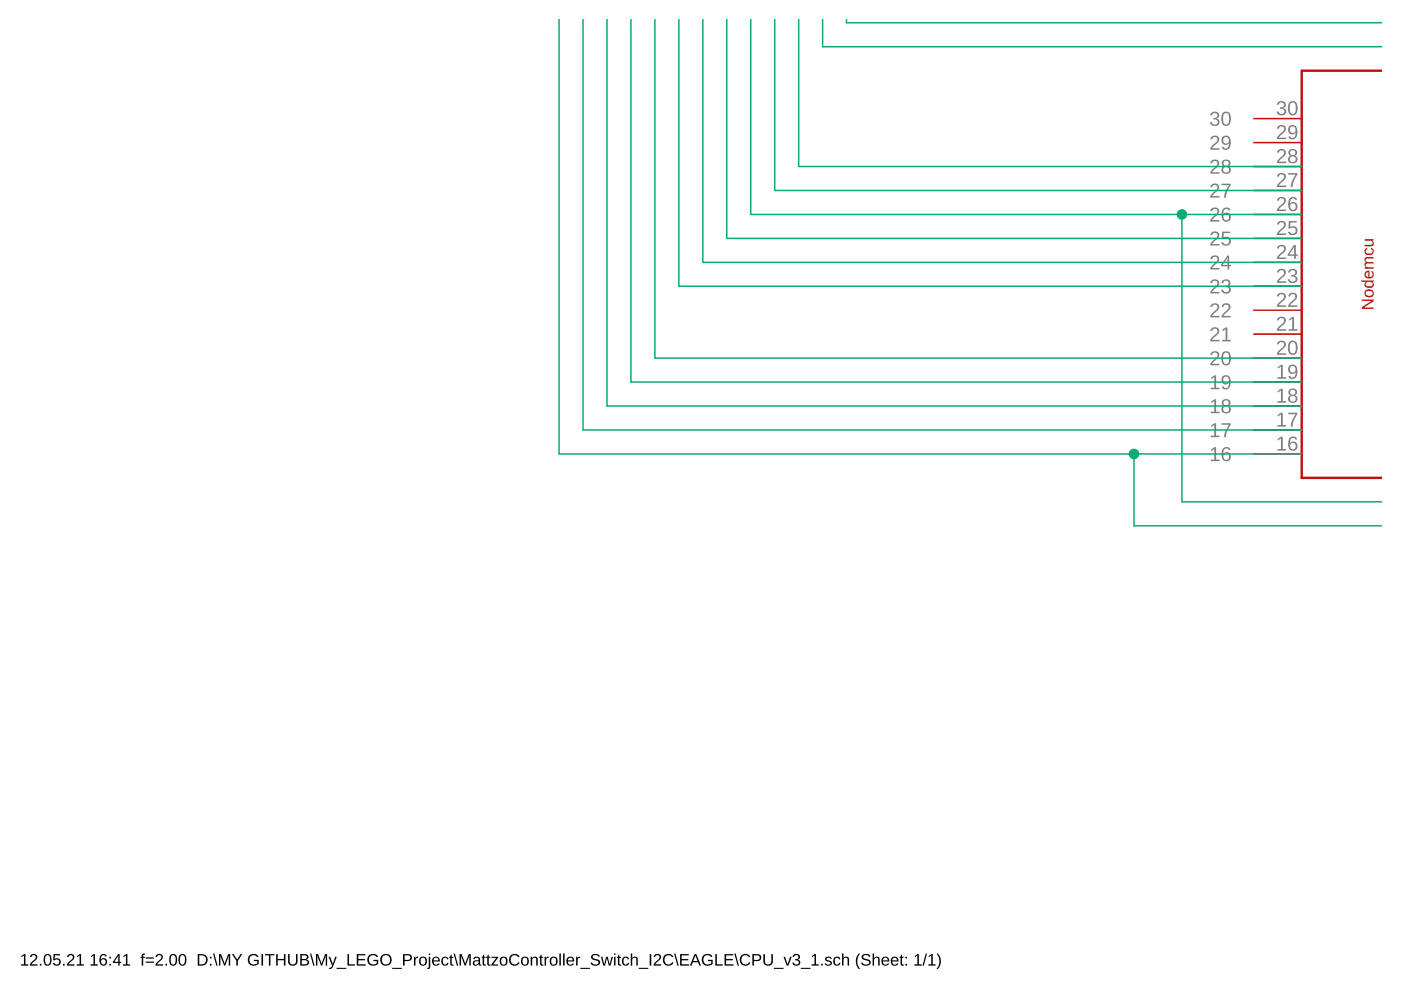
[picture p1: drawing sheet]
<svg xmlns="http://www.w3.org/2000/svg" width="297mm" height="210mm" viewBox="0 0 297 210" stroke-linecap="round" stroke-linejoin="round" font-family="sans-serif">
<path d="M4.5 202.7l.6-.4h.3v2.2h.6v.2h-1.5v-.2h.6v-1.9l-.6 .4zM6.6 202.4a.79 .79 0 0 1 1.2 .2 .79 .79 0 0 1-.4 1.1l-.7 .8h1.2v.2h-1.6l.1-.4 .6-.6a.72 .72 0 0 0 .3-1.2l-.5 .1-.1 .3h-.4zM8.4 204.3h.4v.4h-.4zM9.6 202.4a.91 .91 0 0 1 1.1 .1 .91 .91 0 0 1 .2 1 .89 .89 0 0 1-.3 1.1 .89 .89 0 0 1-1.1-.2l-.2-.5v-.8zM9.8 202.6a1.65 1.65 0 0 0 .1 1.9h.2a1.12 1.12 0 0 0 .5-1.6l-.3-.4zM11.4 202.3h1.3v.3h-1.1v.7a.83 .83 0 0 1 1.1 .2 .83 .83 0 0 1-.1 1.1 .83 .83 0 0 1-1.1 0l-.3-.4 .3-.1a.55 .55 0 0 0 .8 .3 .55 .55 0 0 0 .1-.9 .55 .55 0 0 0-.8 .1h-.3zM13.4 204.3h.3v.4h-.3zM14.5 202.4a.79 .79 0 0 1 1.2 .2 .79 .79 0 0 1-.5 1.1l-.7 .8h1.3v.2h-1.6l.1-.4 .5-.6a.72 .72 0 0 0 .4-1.2l-.5 .1-.2 .3h-.3zM16.3 202.7l.6-.4h.3v2.2h.6v.2h-1.5v-.2h.6v-1.9l-.6 .4zM19.3 202.7l.5-.4h.3v2.2h.6v.2h-1.5v-.2h.6v-1.9l-.5 .4zM21.5 202.4a.76 .76 0 0 1 1.1 .4h-.3a.51 .51 0 0 0-.6-.2 .51 .51 0 0 0-.3 .6v.3a.79 .79 0 0 1 1.1 0 .79 .79 0 0 1-.1 1.1 .79 .79 0 0 1-1.1-.1 1.85 1.85 0 0 1 .2-2.1zM21.4 203.9a.52 .52 0 0 0 1 0 .52 .52 0 0 0-1 0zM23.2 202.9h.3v.3h-.3zM23.2 204.4h.3v.3h-.3zM25 202.3h.4v1.6h.3v.3h-.3v.5h-.3v-.5h-1.2v-.3zM25.1 202.6l-.9 1.3h.9zM26.2 202.7l.5-.4h.3v2.2h.6v.2h-1.5v-.2h.6v-1.9l-.5 .4zM30.2 202.3l.5-.1v.2l-.3 .2v.3h.3v.2h-.3v1.6h-.3v-1.6h-.3v-.2h.3zM30.9 203h1.7v.2h-1.7zM30.9 203.9h1.7v.2h-1.7zM33.2 202.4a.79 .79 0 0 1 1.3 .2 .79 .79 0 0 1-.5 1.1l-.7 .8h1.3v.2h-1.6l.1-.4 .5-.6a.72 .72 0 0 0 .4-1.2l-.6 .1-.1 .3h-.3zM35.1 204.3h.3v.4h-.3zM36.2 202.4a.91 .91 0 0 1 1.1 .1 .91 .91 0 0 1 .3 1 .89 .89 0 0 1-.4 1.1 .89 .89 0 0 1-1.1-.2l-.2-.5v-.8zM36.4 202.6a1.65 1.65 0 0 0 .1 1.9h.2a1.12 1.12 0 0 0 .5-1.6l-.3-.4zM38.2 202.4a.91 .91 0 0 1 1.1 .1 .91 .91 0 0 1 .2 1 .89 .89 0 0 1-.3 1.1 .89 .89 0 0 1-1.2-.2l-.1-.5v-.8zM38.4 202.6a1.65 1.65 0 0 0 .1 1.9h.2a1.12 1.12 0 0 0 .5-1.6l-.3-.4zM41.9 202.3h.8a1.22 1.22 0 0 1 1.3 1.2 1.22 1.22 0 0 1-1.2 1.2h-.9zM42.3 202.6v1.9h.5a1 1 0 0 0 .9-1.3 1 1 0 0 0-1.4-.6zM44.5 202.9h.3v.3h-.3zM44.5 204.4h.3v.3h-.3zM45.2 202.2h.2l.7 2.6h-.2zM46.4 202.3h.5l.7 2.1 .8-2.1h.4v2.4h-.3v-2.1l-.8 2.1h-.2l-.8-2.1v2.1h-.3zM49.2 202.3h.3l.8 1.2 .7-1.2h.4l-1 1.4v1h-.3v-1zM52.9 202.6a1.27 1.27 0 0 1 1.9 .2l-.3 .1a.93 .93 0 0 0-1.3-.2 .93 .93 0 0 0-.2 1.3 1.03 1.03 0 0 0 1.5 .2v-.4h-.7v-.3h1.1v.8a1.33 1.33 0 0 1-1.9 .2 1.33 1.33 0 0 1-.1-1.9zM55.4 202.3h.4v2.4h-.4zM56.2 202.3h2v.3h-.9v2.1h-.3v-2.1h-.8zM58.5 202.3h.4v1h1.3v-1h.3v2.4h-.3v-1.1h-1.3v1.1h-.4zM61.1 202.3h.3v1.5a.68 .68 0 0 0 .7 .7 .68 .68 0 0 0 .7-.7v-1.5h.3v1.5a1.01 1.01 0 0 1-1 1 1.01 1.01 0 0 1-1-1zM63.7 202.3a1.58 1.58 0 0 1 1.6 .3l.1 .5-.5 .3a.66 .66 0 0 1 .6 .8 .66 .66 0 0 1-.9 .5h-.9zM64 202.6v.7h.5a.42 .42 0 0 0 .5-.1 .42 .42 0 0 0 0-.4l-.2-.2zM64 203.6v.9l1.1-.2a.43 .43 0 0 0-.2-.7zM65.7 202.2h.3l.7 2.6h-.3zM67 202.3h.4l.8 2.1 .7-2.1h.5v2.4h-.3v-2.1l-.8 2.1h-.2l-.8-2.1v2.1h-.3zM69.7 202.9h.3l.5 1.5 .6-1.5h.3l-.7 1.8a.79 .79 0 0 1-.9 .7v-.2h.3l.3-.5zM71.4 205.2h2v.2h-2zM73.7 202.3h.3v2.2h1.2v.2h-1.5zM75.6 202.3h1.9v.3h-1.5v.7h1.4v.3h-1.4v.9h1.6v.2h-2zM78.2 202.6a1.27 1.27 0 0 1 1.9 .2l-.3 .1a.93 .93 0 0 0-1.3-.2 .93 .93 0 0 0-.2 1.3 1.03 1.03 0 0 0 1.6 .2v-.4h-.7v-.3h1v.8a1.33 1.33 0 0 1-1.9 .2 1.33 1.33 0 0 1-.1-1.9zM80.5 203.5a1.25 1.25 0 0 1 2.5 0 1.25 1.25 0 0 1-2.5 0zM81.2 202.8a.95 .95 0 0 0 0 1.4 .95 .95 0 0 0 1.4-.2 .95 .95 0 0 0-.1-1.2 .95 .95 0 0 0-1.3 0zM83.1 205.2h2.1v.2h-2.1zM85.5 202.3a2.12 2.12 0 0 1 1.6 .2 .76 .76 0 0 1 .2 .8 .76 .76 0 0 1-.8 .5h-.7v.9h-.3zM85.8 202.6v.9h1a.49 .49 0 0 0 0-.9zM87.8 202.9h.3v.3l.1-.3 .4-.1v.3h-.3l-.2 .3v1.3h-.3zM89.1 203.1a.94 .94 0 0 1 1.4 .5 .94 .94 0 0 1-1.1 1.1l-.3-.2-.2-.4zM89.4 203.1a.86 .86 0 0 0 .3 1.4 .79 .79 0 0 0 .5-.7 .79 .79 0 0 0-.5-.7zM90.9 202.2h.3v.3h-.3zM90.9 202.9h.3v2.1a.45 .45 0 0 1-.6 .4v-.2l.3-.1zM91.8 203.1a.85 .85 0 0 1 1-.2 .85 .85 0 0 1 .5 1h-1.4a.54 .54 0 0 0 .4 .6 .54 .54 0 0 0 .6-.3l.3 .1a.92 .92 0 0 1-1.3 .3 .92 .92 0 0 1-.2-1.3zM92.1 203.2l-.2 .4h1l-.3-.5zM93.8 203.1a.76 .76 0 0 1 1.3 .3h-.3a.48 .48 0 0 0-.7-.3 .48 .48 0 0 0-.2 .7 .48 .48 0 0 0 .2 .7 .48 .48 0 0 0 .7-.4l.3 .1a.79 .79 0 0 1-1 .5 .79 .79 0 0 1-.5-.9zM95.6 202.4h.2v.5h.3v.2h-.3v1.2l.1 .2h.2v.2h-.5l-.1-.1v-1.5h-.3v-.2h.3zM96.2 202.2h.2l.8 2.6h-.3zM97.4 202.3h.5l.7 2.1 .8-2.1h.4v2.4h-.3v-2.1l-.8 2.1h-.2l-.8-2.1v2.1h-.3zM100.6 202.9a.74 .74 0 0 1 .7-.1 .74 .74 0 0 1 .5 .7v.9l.3 .1v.2h-.4l-.2-.3a.63 .63 0 0 1-.8 .4 .63 .63 0 0 1-.4-.8 .63 .63 0 0 1 .8-.4h.4a.42 .42 0 0 0-.3-.5 .42 .42 0 0 0-.5 .3l-.4-.1zM100.7 203.9a.41 .41 0 0 0 .1 .7 .41 .41 0 0 0 .6-.4l.1-.4zM102.4 202.4h.2v.5h.4v.2h-.4v1.2l.1 .2h.3v.2h-.5l-.1-.1-.1-1.5h-.2v-.2h.2zM103.4 202.4h.2v.5h.4v.2h-.4v1.2l.1 .2h.3v.2h-.5l-.1-.1-.1-1.5h-.2v-.2h.2zM104.2 202.9h1.4v.2l-1.1 1.4h1.1v.2h-1.4v-.2l1-1.4h-1zM106.1 203.1a.94 .94 0 0 1 1.5 .5 .94 .94 0 0 1-1.1 1.1l-.4-.2-.1-.4zM106.5 203.1a.86 .86 0 0 0 .3 1.4 .79 .79 0 0 0 .5-.7 .79 .79 0 0 0-.5-.7zM108.3 202.6a1.21 1.21 0 0 1 1.9 .3l-.4 .1a.9 .9 0 0 0-1.3-.3 .9 .9 0 0 0-.1 1.3 .84 .84 0 0 0 .8 .5 .84 .84 0 0 0 .7-.5l.3 .1a1.25 1.25 0 0 1-1.9 .4 1.25 1.25 0 0 1 0-1.9zM110.7 203.1a.94 .94 0 0 1 1.4 .5 .94 .94 0 0 1-1.1 1.1l-.3-.2-.2-.4zM111 203.1a.86 .86 0 0 0 .3 1.4 .79 .79 0 0 0 .5-.7 .79 .79 0 0 0-.5-.7zM112.5 202.9h.3v.3a.63 .63 0 0 1 .7-.4 .63 .63 0 0 1 .5 .7v1.2h-.3v-1.2a.45 .45 0 0 0-.5-.5 .45 .45 0 0 0-.4 .6v1.1h-.3zM114.6 202.4h.2v.5h.4v.2h-.4v1.2l.1 .2h.3v.2h-.5l-.1-.1-.1-1.5h-.2v-.2h.2zM115.5 202.9h.3v.3l.1-.3 .4-.1v.3h-.3l-.2 .3v1.3h-.3zM116.8 203.1a.94 .94 0 0 1 1.4 .5 .94 .94 0 0 1-1.1 1.1l-.3-.2-.2-.4zM117.1 203.1a.86 .86 0 0 0 .3 1.4 .79 .79 0 0 0 .5-.7 .79 .79 0 0 0-.5-.7zM118.6 202.2h.3v2.5h-.3zM119.4 202.2h.3v2.5h-.3zM120.3 203.1a.85 .85 0 0 1 1-.2 .85 .85 0 0 1 .4 1h-1.3a.54 .54 0 0 0 .3 .6 .54 .54 0 0 0 .7-.3l.3 .1a.92 .92 0 0 1-1.3 .3 .92 .92 0 0 1-.2-1.3zM120.6 203.2l-.2 .4h1l-.3-.5zM122.1 202.9h.3l.1 .3 .1-.3 .4-.1v.3h-.3l-.2 .3v1.3h-.4zM123 205.2h2.1v.2h-2.1zM125.4 202.6a1.11 1.11 0 0 1 1.8 .2l-.3 .1a.63 .63 0 0 0-.7-.4 .63 .63 0 0 0-.5 .5l.6 .3a.75 .75 0 0 1 .9 .8 .75 .75 0 0 1-1 .7 .89 .89 0 0 1-1-.7h.3a.73 .73 0 0 0 .8 .4 .73 .73 0 0 0 .6-.5l-.7-.4a.72 .72 0 0 1-.8-1zM127.4 202.9h.3l.4 1.6 .4-1.6h.3l.5 1.6 .4-1.6h.3l-.6 1.8h-.3l-.4-1.6-.4 1.6h-.4zM130.2 202.2h.3v.3h-.3zM130.2 202.9h.3v1.8h-.3zM131.1 202.4h.2v.5h.4v.2h-.4v1.2l.1 .2h.3v.2h-.5l-.1-.1-.1-1.5h-.2v-.2h.2zM132.1 203.1a.76 .76 0 0 1 1.3 .3h-.3a.48 .48 0 0 0-.7-.3 .48 .48 0 0 0-.2 .7 .48 .48 0 0 0 .2 .7 .48 .48 0 0 0 .7-.4l.3 .1a.79 .79 0 0 1-1 .5 .79 .79 0 0 1-.5-.9zM133.7 202.2h.3v1a.63 .63 0 0 1 .8-.4 .63 .63 0 0 1 .4 .7v1.2h-.3v-1.2a.45 .45 0 0 0-.5-.5 .45 .45 0 0 0-.4 .6v1.1h-.3zM135.4 205.2h2.1v.2h-2.1zM137.7 202.3h.4v2.4h-.4zM138.8 202.4a.79 .79 0 0 1 1.3 .2 .79 .79 0 0 1-.5 1.1l-.7 .8h1.3v.2h-1.6l.1-.4 .5-.6a.72 .72 0 0 0 .4-1.2l-.5 .1-.2 .3h-.3zM140.9 202.6a1.21 1.21 0 0 1 1.9 .3l-.3 .1a.9 .9 0 0 0-1.3-.3 .9 .9 0 0 0-.2 1.3 .84 .84 0 0 0 .8 .5 .84 .84 0 0 0 .7-.5l.3 .1a1.25 1.25 0 0 1-1.9 .4 1.25 1.25 0 0 1 0-1.9zM142.9 202.2h.3l.7 2.6h-.3zM144.2 202.3h1.8v.3h-1.5v.7h1.4v.3h-1.4v.9h1.6v.2h-1.9zM147.3 202.3h.3l1 2.4h-.3l-.3-.7h-1.1l-.3 .7h-.3zM147.4 202.5l-.4 1.3h.9zM149.1 202.6a1.27 1.27 0 0 1 2 .2l-.4 .1a.93 .93 0 0 0-1.3-.2 .93 .93 0 0 0-.2 1.3 1.03 1.03 0 0 0 1.6 .2v-.4h-.7v-.3h1v.8a1.33 1.33 0 0 1-1.9 .2 1.33 1.33 0 0 1-.1-1.9zM151.7 202.3h.3v2.2h1.2v.2h-1.5zM153.6 202.3h1.9v.3h-1.5v.7h1.4v.3h-1.4v.9h1.5v.2h-1.9zM155.7 202.2h.3l.7 2.6h-.3zM157.2 202.6a1.21 1.21 0 0 1 1.9 .3l-.3 .1a.9 .9 0 0 0-1.3-.3 .9 .9 0 0 0-.2 1.3 .84 .84 0 0 0 .8 .5 .84 .84 0 0 0 .7-.5l.3 .1a1.25 1.25 0 0 1-1.9 .4 1.25 1.25 0 0 1 0-1.9zM159.5 202.3a2.12 2.12 0 0 1 1.7 .2 .76 .76 0 0 1 .1 .8 .76 .76 0 0 1-.7 .5h-.8v.9h-.3zM159.8 202.6v.9h1a.49 .49 0 0 0 0-.9zM161.9 202.3h.3v1.5a.68 .68 0 0 0 .7 .7 .68 .68 0 0 0 .6-.7v-1.5h.4v1.5a1.01 1.01 0 0 1-1 1 1.01 1.01 0 0 1-1-1zM164.1 205.2h2v.2h-2zM166.1 202.9h.3l.6 1.6 .5-1.6h.4l-.7 1.8h-.4zM168.3 202.4a.71 .71 0 0 1 1 0 .71 .71 0 0 1 0 1l-.2 .1a.69 .69 0 0 1 .5 .9 .69 .69 0 0 1-1 .3l-.5-.4-.1-.2h.3a.49 .49 0 0 0 .7 .4 .49 .49 0 0 0 .2-.8l-.6-.1v-.2a.47 .47 0 0 0 .7-.3 .47 .47 0 0 0-.4-.6 .47 .47 0 0 0-.5 .4h-.4zM169.8 205.2h2v.2h-2zM172.1 202.7l.6-.4h.3v2.2h.6v.2h-1.5v-.2h.6v-1.9l-.6 .4zM174.1 204.3h.3v.4h-.3zM175.1 203a.85 .85 0 0 1 1.3 .3h-.3a.39 .39 0 0 0-.5-.3 .39 .39 0 0 0-.3 .5l.2 .1a.67 .67 0 0 1 .7 .2 .67 .67 0 0 1 .1 .7 .91 .91 0 0 1-1.5-.2l.3-.1a.45 .45 0 0 0 .6 .4 .45 .45 0 0 0 .3-.5l-.1-.1a.82 .82 0 0 1-1-.8zM176.9 203.1a.76 .76 0 0 1 1.3 .3h-.3a.48 .48 0 0 0-.7-.3 .48 .48 0 0 0-.2 .7 .48 .48 0 0 0 .2 .7 .48 .48 0 0 0 .7-.4l.3 .1a.79 .79 0 0 1-1 .5 .79 .79 0 0 1-.5-.9zM178.5 202.2h.3v1a.63 .63 0 0 1 .7-.4 .63 .63 0 0 1 .5 .7v1.2h-.3v-1.2a.45 .45 0 0 0-.5-.5 .45 .45 0 0 0-.4 .6v1.1h-.3zM182.1 202.2h.3a2.48 2.48 0 0 0 0 3.3 1.06 1.06 0 0 1-.9-1.1 2.47 2.47 0 0 1 .6-2.2zM182.8 202.6a1.11 1.11 0 0 1 1.7 .2l-.3 .1a.63 .63 0 0 0-.6-.4 .63 .63 0 0 0-.6 .5l.7 .3a.75 .75 0 0 1 .9 .8 .75 .75 0 0 1-1 .7 .89 .89 0 0 1-1-.7h.3a.73 .73 0 0 0 .7 .4 .73 .73 0 0 0 .7-.5l-.8-.4a.72 .72 0 0 1-.7-1zM185 202.2h.3v1a.63 .63 0 0 1 .7-.4 .63 .63 0 0 1 .5 .7v1.2h-.3v-1.2a.45 .45 0 0 0-.5-.5 .45 .45 0 0 0-.4 .6v1.1h-.3zM187.1 203.1a.85 .85 0 0 1 1-.2 .85 .85 0 0 1 .4 1h-1.3a.54 .54 0 0 0 .3 .6 .54 .54 0 0 0 .7-.3l.3 .1a.92 .92 0 0 1-1.3 .3 .92 .92 0 0 1-.2-1.3zM187.4 203.2l-.2 .4h1l-.3-.5zM189.1 203.1a.85 .85 0 0 1 1-.2 .85 .85 0 0 1 .4 1h-1.3a.54 .54 0 0 0 .3 .6 .54 .54 0 0 0 .7-.3l.3 .1a.92 .92 0 0 1-1.4 .3 .92 .92 0 0 1-.2-1.3zM189.3 203.2l-.1 .4h1l-.3-.5zM191 202.4h.2v.5h.4v.2h-.4v1.2l.1 .2h.3v.2h-.5l-.1-.1-.1-1.5h-.2v-.2h.2zM192 202.9h.3v.3h-.3zM192 204.4h.3v.3h-.3zM193.9 202.7l.6-.4h.3v2.2h.6v.2h-1.5v-.2h.6v-1.9l-.6 .4zM196.3 202.2h.3l-.7 2.6h-.3zM196.9 202.7l.6-.4h.3v2.2h.6v.2h-1.6v-.2h.6v-1.9l-.5 .4zM198.5 202.2a1.06 1.06 0 0 1 .9 1 2.47 2.47 0 0 1-.6 2.3h-.3a2.48 2.48 0 0 0 0-3.3z" fill="#000"/>
<g fill="#808080">
<path d="M256.8 95.3l.7-.5h.3v2.7h.8v.3h-1.9v-.3h.8v-2.3l-.7 .5zM259.5 95a.89 .89 0 0 1 1.4 .4h-.4a.62 .62 0 0 0-.8-.3 .62 .62 0 0 0-.3 .8v.4a.96 .96 0 0 1 1.4 0 .96 .96 0 0 1-.2 1.4 .96 .96 0 0 1-1.4-.3 2.31 2.31 0 0 1 .3-2.4zM259.6 96.3a.68 .68 0 0 0 .1 1.1 .68 .68 0 0 0 1-.5 .68 .68 0 0 0-.9-.7z"/>
<path d="M270.9 93.1l.7-.5h.4v2.6h.7v.3h-1.9v-.3h.8v-2.3l-.7 .5zM273.6 92.7a.89 .89 0 0 1 1.4 .4l-.3 .1a.62 .62 0 0 0-.8-.3 .62 .62 0 0 0-.4 .8v.3a.96 .96 0 0 1 1.4 0 .96 .96 0 0 1-.1 1.4 .96 .96 0 0 1-1.4-.2 2.31 2.31 0 0 1 .2-2.5zM273.7 94.1a.68 .68 0 0 0 .1 1.1 .68 .68 0 0 0 1-.5 .68 .68 0 0 0-.8-.8z"/>
<path d="M256.8 90.2l.7-.5h.3v2.7h.8v.3h-1.9v-.3h.8v-2.3l-.7 .5zM259 89.7h1.9v.3l-.8 1.6-.2 1.1h-.4a4.7 4.7 0 0 1 1.1-2.6h-1.6z"/>
<path d="M270.9 88l.7-.5h.4v2.6h.7v.4h-1.9v-.4h.8v-2.2l-.7 .4zM273.1 87.5h2v.3l-.9 1.6-.1 1.1h-.4a4.7 4.7 0 0 1 1-2.7h-1.6z"/>
<path d="M256.8 85.1l.7-.4h.3v2.6h.8v.3h-1.9v-.3h.8v-2.3l-.7 .5zM259.3 84.8a.92 .92 0 0 1 1.1-.1 .92 .92 0 0 1 .4 1l-.4 .4a.87 .87 0 0 1 .5 1.1 .87 .87 0 0 1-1.2 .4 .8 .8 0 0 1-.8-.7 .8 .8 0 0 1 .6-.8 .71 .71 0 0 1-.2-1.3zM259.4 85.4a.55 .55 0 0 0 1.1 0 .55 .55 0 0 0-1.1 0zM259.3 86.8a.65 .65 0 0 0 1.3 0 .65 .65 0 0 0-1.3 0z"/>
<path d="M270.9 82.9l.7-.5h.4v2.7h.7v.3h-1.9v-.3h.8v-2.3l-.7 .5zM273.4 82.6a.92 .92 0 0 1 1.1-.2 .92 .92 0 0 1 .5 1l-.5 .4a.87 .87 0 0 1 .5 1.2 .87 .87 0 0 1-1.2 .4 .8 .8 0 0 1-.7-.7 .8 .8 0 0 1 .6-.9 .71 .71 0 0 1-.3-1.2zM273.5 83.1a.55 .55 0 0 0 1.1 0 .55 .55 0 0 0-1.1 0zM273.5 84.6a.62 .62 0 0 0 1.2 0 .62 .62 0 0 0-1.2 0z"/>
<path d="M256.8 80.1l.7-.5h.3v2.6h.8v.3h-1.9v-.3h.8v-2.3l-.7 .5zM259.2 79.8a1.08 1.08 0 0 1 1.4-.1 1.08 1.08 0 0 1 .4 1.3 1.21 1.21 0 0 1-1.5 1.5l-.5-.5 .4-.1a.63 .63 0 0 0 .8 .3 .63 .63 0 0 0 .4-.7v-.4a.93 .93 0 0 1-1.3 .2 .93 .93 0 0 1-.2-1.3zM259.5 80a.66 .66 0 0 0 0 1.1 .66 .66 0 0 0 1-.3 .65 .65 0 0 0-.2-.8 .65 .65 0 0 0-.8 0z"/>
<path d="M270.9 77.8l.7-.5h.4v2.7h.7v.3h-1.9v-.3h.8v-2.3l-.7 .5zM273.4 77.6a1.08 1.08 0 0 1 1.3-.1 1.08 1.08 0 0 1 .4 1.3 1.21 1.21 0 0 1-1.5 1.5l-.4-.6h.3a.63 .63 0 0 0 .8 .3 .63 .63 0 0 0 .4-.8v-.3a.93 .93 0 0 1-1.3 .2 .93 .93 0 0 1-.2-1.3zM273.6 77.8a.66 .66 0 0 0 0 1 .66 .66 0 0 0 1.1-.2 .65 .65 0 0 0-.2-.8 .65 .65 0 0 0-.9 0z"/>
<path d="M256.9 74.7a.96 .96 0 0 1 1.5 .1 .96 .96 0 0 1-.5 1.5l-.9 .8h1.5v.4h-1.9l.2-.6 .5-.6a.87 .87 0 0 0 .5-1.5h-.2a.54 .54 0 0 0-.6 .5l-.4-.1zM259.4 74.6a1.02 1.02 0 0 1 1.1 0 1.02 1.02 0 0 1 .5 1 1.32 1.32 0 0 1-1.4 1.9 1.98 1.98 0 0 1-.2-2.9zM259.6 74.9a2 2 0 0 0 .2 2.3h.4a1.82 1.82 0 0 0 0-2.4z"/>
<path d="M271 72.4a.96 .96 0 0 1 1.5 .2 .96 .96 0 0 1-.5 1.4l-.9 .9h1.6v.3h-2l.2-.5 .6-.7a.87 .87 0 0 0 .4-1.4l-.2-.1a.54 .54 0 0 0-.6 .5h-.4zM273.5 72.4a1.02 1.02 0 0 1 1.1 0 1.02 1.02 0 0 1 .5 1 1.32 1.32 0 0 1-1.3 1.8 1.98 1.98 0 0 1-.3-2.8zM273.7 72.7a2 2 0 0 0 .2 2.2h.4a1.82 1.82 0 0 0 0-2.3z"/>
<path d="M256.9 69.6a.96 .96 0 0 1 1.5 .2 .96 .96 0 0 1-.5 1.4l-.9 .9h1.5v.3h-1.9l.2-.6 .5-.6a.87 .87 0 0 0 .5-1.5h-.2a.54 .54 0 0 0-.6 .5h-.4zM259.2 69.9l.7-.5h.3v2.7h.7v.3h-1.8v-.3h.7v-2.3l-.6 .5z"/>
<path d="M271 67.4a.96 .96 0 0 1 1.5 .1 .96 .96 0 0 1-.5 1.4l-.9 .9h1.6v.3h-2l.2-.5 .6-.6a.87 .87 0 0 0 .4-1.5h-.2a.54 .54 0 0 0-.6 .5l-.4-.1zM273.3 67.7l.7-.5h.4v2.6h.7v.3h-1.9v-.3h.8v-2.3l-.7 .5z"/>
<path d="M256.9 64.5a.96 .96 0 0 1 1.5 .2 .96 .96 0 0 1-.5 1.4l-.9 .9h1.5v.3h-1.9l.2-.6 .5-.6a.87 .87 0 0 0 .5-1.5h-.2a.54 .54 0 0 0-.6 .5h-.4zM259.3 64.5a.96 .96 0 0 1 1.5 .2 .96 .96 0 0 1-.6 1.4l-.8 .9h1.5v.3h-1.9l.1-.6 .6-.6a.87 .87 0 0 0 .5-1.5h-.2a.54 .54 0 0 0-.6 .5h-.4z"/>
<path d="M271 62.3a.96 .96 0 0 1 1.5 .2 .96 .96 0 0 1-.5 1.4l-.9 .8h1.6v.4h-2l.2-.6 .6-.6a.87 .87 0 0 0 .4-1.5h-.2a.54 .54 0 0 0-.6 .5l-.4-.1zM273.4 62.3a.96 .96 0 0 1 1.5 .2 .96 .96 0 0 1-.5 1.4l-.9 .8h1.6v.4h-2l.2-.6 .6-.6a.87 .87 0 0 0 .4-1.5h-.2a.54 .54 0 0 0-.6 .5l-.4-.1z"/>
<path d="M256.9 59.4a.96 .96 0 0 1 1.5 .2 .96 .96 0 0 1-.5 1.4l-.9 .9h1.5v.3h-1.9l.2-.5 .5-.7a.87 .87 0 0 0 .5-1.4l-.2-.1a.54 .54 0 0 0-.6 .5h-.4zM259.3 59.4a.92 .92 0 0 1 1.1-.1 .92 .92 0 0 1 .4 1l-.5 .4a.8 .8 0 0 1 .7 .9 .8 .8 0 0 1-1 .7l-.6-.1-.3-.3-.2-.4 .4-.1a.6 .6 0 0 0 .9 .6 .6 .6 0 0 0 0-1.1h-.6v-.3a.58 .58 0 0 0 .9-.3 .58 .58 0 0 0-.4-.8 .58 .58 0 0 0-.7 .5h-.4z"/>
<path d="M271 57.2a.96 .96 0 0 1 1.5 .2 .96 .96 0 0 1-.5 1.4l-.9 .9h1.6v.3h-2l.2-.6 .6-.6a.87 .87 0 0 0 .4-1.5h-.2a.54 .54 0 0 0-.6 .5h-.4zM273.4 57.2a.92 .92 0 0 1 1.1-.2 .92 .92 0 0 1 .4 1.1l-.5 .4a.8 .8 0 0 1 .7 .9 .8 .8 0 0 1-1 .6l-.5-.1-.4-.2-.1-.5h.3a.6 .6 0 0 0 .9 .6 .6 .6 0 0 0 .1-1.1l-.6-.1v-.3a.58 .58 0 0 0 .8-.3 .58 .58 0 0 0-.4-.7 .58 .58 0 0 0-.7 .5h-.4z"/>
<path d="M256.9 54.3a.96 .96 0 0 1 1.5 .2 .96 .96 0 0 1-.5 1.4l-.9 .9h1.5v.3h-1.9l.2-.5 .5-.6a.87 .87 0 0 0 .5-1.5h-.2a.54 .54 0 0 0-.6 .4h-.4zM260.2 54.2h.4v2h.4v.3h-.4v.6h-.3v-.6h-1.4v-.3zM260.3 54.6l-1.1 1.6h1.1z"/>
<path d="M271 52.1a.96 .96 0 0 1 1.5 .2 .96 .96 0 0 1-.5 1.4l-.9 .9h1.6v.3h-2l.2-.6 .6-.6a.87 .87 0 0 0 .4-1.5h-.2a.54 .54 0 0 0-.6 .5h-.4zM274.3 51.9h.4v2h.5v.3h-.5v.7h-.3v-.7h-1.4v-.3zM274.4 52.4l-1.1 1.5h1.1z"/>
<path d="M256.9 49.3a.96 .96 0 0 1 1.5 .2 .96 .96 0 0 1-.5 1.4l-.9 .8h1.5v.4h-1.9l.2-.6 .5-.6a.87 .87 0 0 0 .5-1.5h-.2a.54 .54 0 0 0-.6 .5l-.4-.1zM259.1 49.1h1.7v.3h-1.3l-.1 1a1.01 1.01 0 0 1 1.6 .8 1.01 1.01 0 0 1-1.6 .8l-.3-.2-.2-.4h.4a.66 .66 0 0 0 1 .2 .66 .66 0 0 0 .1-1 .66 .66 0 0 0-1 .1h-.4z"/>
<path d="M271 47a.96 .96 0 0 1 1.5 .2 .96 .96 0 0 1-.5 1.4l-.9 .9h1.6v.3h-2l.2-.5 .6-.7a.87 .87 0 0 0 .4-1.4l-.2-.1a.54 .54 0 0 0-.6 .5h-.4zM273.3 46.9h1.6v.3h-1.3l-.1 .9a1.01 1.01 0 0 1 1.6 .8 1.01 1.01 0 0 1-1.5 .9l-.4-.3-.1-.3 .3-.1a.66 .66 0 0 0 1 .3 .66 .66 0 0 0 .1-1 .66 .66 0 0 0-1 .1h-.3z"/>
<path d="M256.9 44.2a.96 .96 0 0 1 1.5 .2 .96 .96 0 0 1-.5 1.4l-.9 .9h1.5v.3h-1.9l.2-.6 .5-.6a.87 .87 0 0 0 .5-1.5h-.2a.54 .54 0 0 0-.6 .5h-.4zM259.5 44.2a.89 .89 0 0 1 1.4 .4h-.4a.62 .62 0 0 0-.8-.2 .62 .62 0 0 0-.3 .7v.4a.96 .96 0 0 1 1.4 0 .96 .96 0 0 1-.2 1.4 .96 .96 0 0 1-1.4-.2 2.31 2.31 0 0 1 .3-2.5zM259.6 45.5a.68 .68 0 0 0 .1 1.1 .68 .68 0 0 0 1-.5 .68 .68 0 0 0-.9-.7z"/>
<path d="M271 42a.96 .96 0 0 1 1.5 .1 .96 .96 0 0 1-.5 1.4l-.9 .9h1.6v.3h-2l.2-.5 .6-.6a.87 .87 0 0 0 .4-1.5h-.2a.54 .54 0 0 0-.6 .5l-.4-.1zM273.6 41.9a.89 .89 0 0 1 1.4 .4l-.3 .1a.62 .62 0 0 0-.8-.3 .62 .62 0 0 0-.4 .8v.3a.96 .96 0 0 1 1.4 0 .96 .96 0 0 1-.1 1.5 .96 .96 0 0 1-1.4-.3 2.31 2.31 0 0 1 .2-2.5zM273.7 43.3a.68 .68 0 0 0 .1 1.1 .68 .68 0 0 0 1-.5 .68 .68 0 0 0-.8-.8z"/>
<path d="M256.9 39.1a.96 .96 0 0 1 1.5 .2 .96 .96 0 0 1-.5 1.4l-.9 .9h1.5v.3h-1.9l.2-.6 .5-.6a.87 .87 0 0 0 .5-1.5h-.2a.54 .54 0 0 0-.6 .5h-.4zM259 38.9h1.9v.4l-.8 1.6-.2 1h-.4a4.7 4.7 0 0 1 1.1-2.6h-1.6z"/>
<path d="M271 36.9a.96 .96 0 0 1 1.5 .2 .96 .96 0 0 1-.5 1.4l-.9 .8h1.6v.4h-2l.2-.6 .6-.6a.87 .87 0 0 0 .4-1.5h-.2a.54 .54 0 0 0-.6 .5l-.4-.1zM273.1 36.7h2v.3l-.9 1.6-.1 1.1h-.4a4.7 4.7 0 0 1 1-2.7h-1.6z"/>
<path d="M256.9 34a.96 .96 0 0 1 1.5 .2 .96 .96 0 0 1-.5 1.4l-.9 .9h1.5v.3h-1.9l.2-.5 .5-.7a.87 .87 0 0 0 .5-1.4l-.2-.1a.54 .54 0 0 0-.6 .5h-.4zM259.3 34a.92 .92 0 0 1 1.1-.1 .92 .92 0 0 1 .4 1l-.4 .4a.87 .87 0 0 1 .5 1.1 .87 .87 0 0 1-1.2 .4 .8 .8 0 0 1-.8-.7 .8 .8 0 0 1 .6-.8 .71 .71 0 0 1-.2-1.3zM259.4 34.6a.55 .55 0 0 0 1.1 0 .55 .55 0 0 0-1.1 0zM259.3 36a.65 .65 0 0 0 1.3 0 .65 .65 0 0 0-1.3 0z"/>
<path d="M271 31.8a.96 .96 0 0 1 1.5 .2 .96 .96 0 0 1-.5 1.4l-.9 .9h1.6v.3h-2l.2-.6 .6-.6a.87 .87 0 0 0 .4-1.5h-.2a.54 .54 0 0 0-.6 .5h-.4zM273.4 31.8a.92 .92 0 0 1 1.1-.2 .92 .92 0 0 1 .5 1.1l-.5 .3a.87 .87 0 0 1 .5 1.2 .87 .87 0 0 1-1.2 .4 .8 .8 0 0 1-.7-.7 .8 .8 0 0 1 .6-.9 .71 .71 0 0 1-.3-1.2zM273.5 32.4a.55 .55 0 0 0 1.1 0 .55 .55 0 0 0-1.1 0zM273.5 33.8a.62 .62 0 0 0 1.2 0 .62 .62 0 0 0-1.2 0z"/>
<path d="M256.9 29a.96 .96 0 0 1 1.5 .1 .96 .96 0 0 1-.5 1.4l-.9 .9h1.5v.3h-1.9l.2-.5 .5-.6a.87 .87 0 0 0 .5-1.5h-.2a.54 .54 0 0 0-.6 .5l-.4-.1zM259.2 29a1.08 1.08 0 0 1 1.4-.1 1.08 1.08 0 0 1 .4 1.3 1.21 1.21 0 0 1-1.5 1.5l-.5-.5 .4-.1a.63 .63 0 0 0 .8 .3 .63 .63 0 0 0 .4-.7v-.4a.93 .93 0 0 1-1.3 .2 .93 .93 0 0 1-.2-1.3zM259.5 29.2a.66 .66 0 0 0 0 1.1 .66 .66 0 0 0 1-.3 .65 .65 0 0 0-.2-.8 .65 .65 0 0 0-.8 0z"/>
<path d="M271 26.7a.96 .96 0 0 1 1.5 .2 .96 .96 0 0 1-.5 1.4l-.9 .9h1.6v.3h-2l.2-.6 .6-.6a.87 .87 0 0 0 .4-1.4l-.2-.1a.54 .54 0 0 0-.6 .5h-.4zM273.4 26.8a1.08 1.08 0 0 1 1.3-.1 1.08 1.08 0 0 1 .4 1.3 1.21 1.21 0 0 1-1.5 1.5l-.4-.6h.3a.63 .63 0 0 0 .8 .3 .63 .63 0 0 0 .4-.8v-.3a.93 .93 0 0 1-1.3 .2 .93 .93 0 0 1-.2-1.3zM273.6 27a.66 .66 0 0 0 0 1 .66 .66 0 0 0 1.1-.2 .65 .65 0 0 0-.2-.8 .65 .65 0 0 0-.9 0z"/>
<path d="M256.9 23.9a.92 .92 0 0 1 1.1-.2 .92 .92 0 0 1 .4 1.1l-.5 .3a.8 .8 0 0 1 .7 1 .8 .8 0 0 1-1 .6l-.5-.1-.4-.3-.2-.4h.4a.6 .6 0 0 0 .9 .5 .6 .6 0 0 0 .1-1l-.7-.1v-.3a.58 .58 0 0 0 .9-.3 .58 .58 0 0 0-.4-.8 .58 .58 0 0 0-.7 .6l-.4-.1zM259.4 23.8a1.02 1.02 0 0 1 1.1 0 1.02 1.02 0 0 1 .5 1 1.32 1.32 0 0 1-1.4 1.9 1.98 1.98 0 0 1-.2-2.9zM259.6 24.1a2 2 0 0 0 .2 2.3h.4a1.82 1.82 0 0 0 0-2.4z"/>
<path d="M271 21.6a.92 .92 0 0 1 1.1-.1 .92 .92 0 0 1 .5 1l-.6 .4a.8 .8 0 0 1 .7 1 .8 .8 0 0 1-1 .6l-.5-.1-.4-.3-.1-.4 .4-.1a.6 .6 0 0 0 .8 .6 .6 .6 0 0 0 .1-1l-.6-.1v-.3a.58 .58 0 0 0 .8-.3 .58 .58 0 0 0-.4-.8 .58 .58 0 0 0-.7 .5h-.4zM273.5 21.6a1.02 1.02 0 0 1 1.1 0 1.02 1.02 0 0 1 .5 1 1.32 1.32 0 0 1-1.3 1.8 1.98 1.98 0 0 1-.3-2.8zM273.7 21.9a2 2 0 0 0 .2 2.2h.4a1.82 1.82 0 0 0 0-2.3z"/>
</g>
<g fill="none" stroke="#c90d0c" stroke-width=".32">
<path d="M265.8 35.3h10.2M265.8 30.2h10.2M265.8 25.1h10.2M265.8 55.6h10.2M265.8 50.5h10.2M265.8 45.5h10.2M265.8 40.4h10.2M265.8 75.9h10.2M265.8 70.8h10.2M265.8 65.8h10.2M265.8 60.7h10.2M265.8 96.2h10.2"/>
<path d="M265.8 91.2h10.2M265.8 86.1h10.2M265.8 81h10.2"/>
</g>
<path d="M292.9 15h-16.9v86.3h16.9" fill="none" stroke="#c90d0c" stroke-width=".51"/>
<path d="M288.8 63.5h2.4v.4l-2.1 1.3h2.1v.3h-2.4v-.4l2.1-1.3h-2.1zM289.5 61.6a.99 .99 0 0 1 1.3-.2 .99 .99 0 0 1 .4 1.3 .98 .98 0 0 1-1.4 .2 .98 .98 0 0 1-.3-1.3zM289.6 61.9a.62 .62 0 0 0 .1 .7 .62 .62 0 0 0 .8 .1 .53 .53 0 0 0 .5-.7 .53 .53 0 0 0-.7-.3zM288.6 59.5l2.6-.1v.3l-.3 .1a.72 .72 0 0 1 .3 .9 .72 .72 0 0 1-.9 .4 .77 .77 0 0 1-1-.9l.3-.4h-1zM289.6 60a.6 .6 0 0 0 .2 .7 .6 .6 0 0 0 .7 0 .5 .5 0 0 0 .5-.6 .5 .5 0 0 0-.7-.3zM289.6 57.6l.8-.2v1.3a.55 .55 0 0 0 .6-.3 .55 .55 0 0 0-.3-.7l.1-.3a.94 .94 0 0 1 .3 1.4 .94 .94 0 0 1-1.4 .2l-.3-.3a.94 .94 0 0 1 .2-1.1zM289.7 57.9l-.1 .5 .5 .3v-1zM289.5 54.6l1.7-.1v.3h-1.4a.42 .42 0 0 0-.2 .6 .42 .42 0 0 0 .5 .2h1.1v.3h-1.4a.42 .42 0 0 0-.2 .5 .42 .42 0 0 0 .5 .3h1.1v.3h-1.9v-.3h.4a.58 .58 0 0 1-.4-.6 .58 .58 0 0 1 .4-.5l-.4-.4zM289.5 52.8l.4-.2v.3a.48 .48 0 0 0-.3 .6 .48 .48 0 0 0 .7 .3 .49 .49 0 0 0 .7-.3 .49 .49 0 0 0-.4-.6l.1-.4a.79 .79 0 0 1 .5 1 .79 .79 0 0 1-.9 .6 .82 .82 0 0 1-.9-.4 .82 .82 0 0 1 .1-.9zM289.3 50.7h1.9v.3h-.3a.64 .64 0 0 1 .3 .7 .64 .64 0 0 1-.6 .5h-1.3v-.3h1.2a.46 .46 0 0 0 .6-.5 .46 .46 0 0 0-.7-.4h-1.1z" fill="#c90d0c"/>
<g fill="none" stroke="#0dab76" stroke-width=".32">
<path d="M118.5 4.1v92.1h157.5M123.6 4.1v87.1h152.4M128.7 4.1v82h147.3M133.8 4.1v76.9h142.2M138.9 4.1v71.8h137.1M143.9 4.1v56.6h132.1M149 4.1v51.5h127M154.1 4.1v46.4h121.9M159.2 4.1v41.4h116.8M164.3 4.1v36.3h111.7M169.3 4.1v31.2h106.7M174.4 4.1v5.8h118.5"/>
<path d="M179.5 4.1v.7h113.4M250.6 45.5v60.9h42.3M240.4 96.2v15.3h52.5"/>
</g>
<g fill="#0dab76" stroke="#0dab76" stroke-width=".21">
<circle cx="250.6" cy="45.5" r="1.02"/>
<circle cx="240.4" cy="96.2" r="1.02"/>
</g>
</svg>
